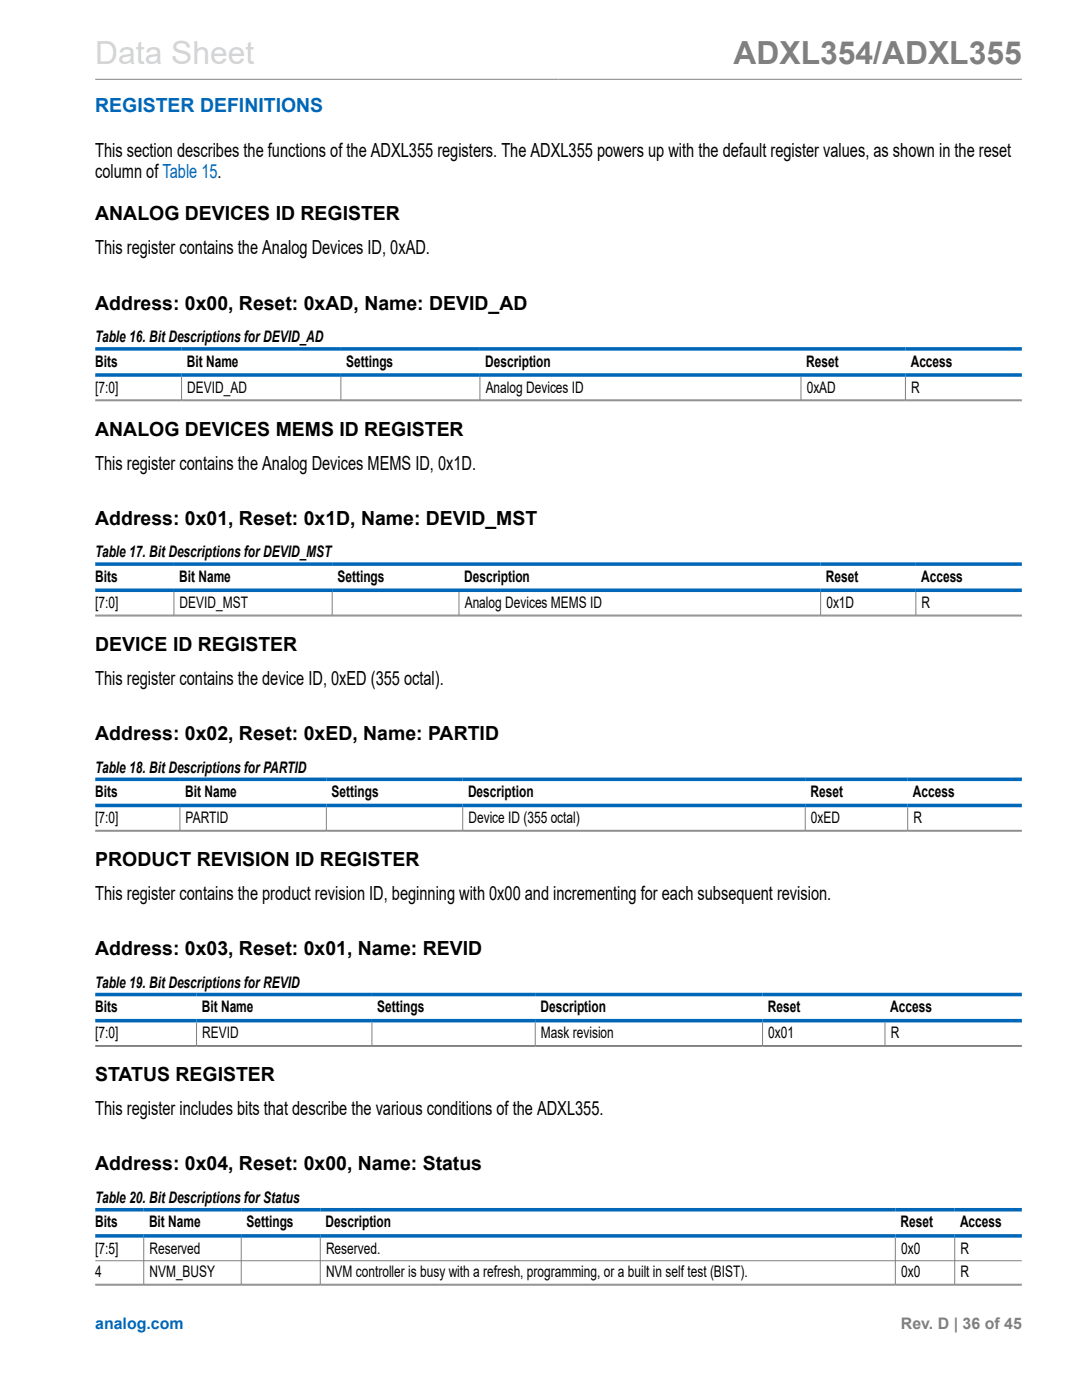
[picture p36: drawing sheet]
<svg xmlns="http://www.w3.org/2000/svg" width="216mm" height="279mm" viewBox="0 0 216 279" stroke-linecap="round" stroke-linejoin="round" font-family="sans-serif">
<defs><g id="words">
<text font-size="6.3" fill="#d3d3d3" x="19" y="12.7">Data Sheet</text>
<text font-size="6.3" fill="#808080" x="146.4" y="12.7">ADXL354/ADXL355</text>
<text font-size="3.9" fill="#0067b8" x="19" y="22.3">REGISTER DEFINITIONS</text>
<g font-size="3.9">
<text x="19" y="31.2">This section describes the functions of the ADXL355 registers. The ADXL355 powers up with the default register values, as shown in the reset</text>
<text x="19" y="35.5">column of Table 15.</text>
<text x="19" y="44">ANALOG DEVICES ID REGISTER</text>
<text x="19" y="50.8">This register contains the Analog Devices ID, 0xAD.</text>
<text x="19" y="61.8">Address: 0x00, Reset: 0xAD, Name: DEVID_AD</text>
<text x="19" y="87">ANALOG DEVICES MEMS ID REGISTER</text>
<text x="19" y="93.7">This register contains the Analog Devices MEMS ID, 0x1D.</text>
<text x="19" y="104.7">Address: 0x01, Reset: 0x1D, Name: DEVID_MST</text>
<text x="19" y="129.9">DEVICE ID REGISTER</text>
<text x="19" y="136.7">This register contains the device ID, 0xED (355 octal).</text>
<text x="19" y="147.7">Address: 0x02, Reset: 0xED, Name: PARTID</text>
<text x="19" y="172.9">PRODUCT REVISION ID REGISTER</text>
<text x="19" y="179.6">This register contains the product revision ID, beginning with 0x00 and incrementing for each subsequent revision.</text>
<text x="19" y="190.6">Address: 0x03, Reset: 0x01, Name: REVID</text>
<text x="19" y="215.8">STATUS REGISTER</text>
<text x="19" y="222.6">This register includes bits that describe the various conditions of the ADXL355.</text>
<text x="19" y="233.6">Address: 0x04, Reset: 0x00, Name: Status</text>
</g>
<g font-size="3.2">
<text x="19" y="68.3">Table 16. Bit Descriptions for DEVID_AD</text>
<text x="19" y="73.2">Bits</text>
<text x="37.3" y="73.2">Bit Name</text>
<text x="69.1" y="73.2">Settings</text>
<text x="96.8" y="73.2">Description</text>
<text x="160.9" y="73.2">Reset</text>
<text x="181.7" y="73.2">Access</text>
<text x="19" y="78.4">[7:0]</text>
<text x="37.4" y="78.4">DEVID_AD</text>
<text x="96.9" y="78.4">Analog Devices ID</text>
<text x="161" y="78.4">0xAD</text>
<text x="181.8" y="78.4">R</text>
<text x="19" y="111.2">Table 17. Bit Descriptions for DEVID_MST</text>
<text x="19" y="116.1">Bits</text>
<text x="35.8" y="116.1">Bit Name</text>
<text x="67.3" y="116.1">Settings</text>
<text x="92.6" y="116.1">Description</text>
<text x="164.8" y="116.1">Reset</text>
<text x="183.8" y="116.1">Access</text>
<text x="19" y="121.3">[7:0]</text>
<text x="35.8" y="121.3">DEVID_MST</text>
<text x="92.7" y="121.3">Analog Devices MEMS ID</text>
<text x="164.9" y="121.3">0x1D</text>
<text x="183.9" y="121.3">R</text>
<text x="19" y="154.2">Table 18. Bit Descriptions for PARTID</text>
<text x="19" y="159.1">Bits</text>
<text x="37" y="159.1">Bit Name</text>
<text x="66.2" y="159.1">Settings</text>
<text x="93.4" y="159.1">Description</text>
<text x="161.7" y="159.1">Reset</text>
<text x="182.2" y="159.1">Access</text>
<text x="19" y="164.3">[7:0]</text>
<text x="37" y="164.3">PARTID</text>
<text x="93.5" y="164.3">Device ID (355 octal)</text>
<text x="161.8" y="164.3">0xED</text>
<text x="182.3" y="164.3">R</text>
<text x="19" y="197.1">Table 19. Bit Descriptions for REVID</text>
<text x="19" y="202">Bits</text>
<text x="40.3" y="202">Bit Name</text>
<text x="75.3" y="202">Settings</text>
<text x="107.9" y="202">Description</text>
<text x="153.2" y="202">Reset</text>
<text x="177.6" y="202">Access</text>
<text x="19" y="207.2">[7:0]</text>
<text x="40.4" y="207.2">REVID</text>
<text x="107.9" y="207.2">Mask revision</text>
<text x="153.3" y="207.2">0x01</text>
<text x="177.7" y="207.2">R</text>
<text x="19" y="240.1">Table 20. Bit Descriptions for Status</text>
<text x="19" y="245">Bits</text>
<text x="29.7" y="245">Bit Name</text>
<text x="49.2" y="245">Settings</text>
<text x="65" y="245">Description</text>
<text x="179.7" y="245">Reset</text>
<text x="191.6" y="245">Access</text>
<text x="19" y="250.2">[7:5]</text>
<text x="29.8" y="250.2">Reserved</text>
<text x="65.1" y="250.2">Reserved.</text>
<text x="179.8" y="250.2">0x0</text>
<text x="191.7" y="250.2">R</text>
<text x="19" y="254.9">4</text>
<text x="29.8" y="254.9">NVM_BUSY</text>
<text x="65.1" y="254.9">NVM controller is busy with a refresh, programming, or a built in self test (BIST).</text>
<text x="179.8" y="254.9">0x0</text>
<text x="191.7" y="254.9">R</text>
</g>
<text font-size="3.2" fill="#0067b8" x="19" y="265.3">analog.com</text>
<text font-size="3.2" fill="#808080" x="179.8" y="265.3">Rev. D | 36 of 45</text>
</g></defs>
<g fill="none" stroke="#808080" stroke-width=".2">
<path d="M19 15.8h184.9M19 79.8h184.9M19 80h184.9M36.2 75.2v4.7M68 75.2v4.7M95.8 75.2v4.7M159.8 75.2v4.7M180.7 75.2v4.7M34.7 118.2v4.6M66.3 118.2v4.6M91.6 118.2v4.6M163.7 118.2v4.6"/>
<path d="M182.7 118.2v4.6M19 122.8h184.9M19 122.9h184.9M19 165.7h184.9M19 165.9h184.9M35.9 161.1v4.7M65.1 161.1v4.7M92.3 161.1v4.7M160.7 161.1v4.7M181.1 161.1v4.7M19 208.7h184.9M19 208.8h184.9"/>
<path d="M39.2 204.1v4.6M74.2 204.1v4.6M106.8 204.1v4.6M152.2 204.1v4.6M176.6 204.1v4.6M19 251.6h184.9M19 256.3h184.9M19 256.5h184.9M28.7 247v9.4M48.1 247v9.4M63.9 247v9.4M178.7 247v9.4"/>
<path d="M190.5 247v9.4"/>
</g>
<path d="M19 69.6h184.9M19 74.8h184.9M19 112.6h184.9M19 117.8h184.9M19 155.5h184.9M19 160.8h184.9M19 198.5h184.9M19 203.7h184.9M19 241.4h184.9M19 246.7h184.9" fill="none" stroke="#0067b8" stroke-width=".71"/>
<use href="#words"/>
</svg>
